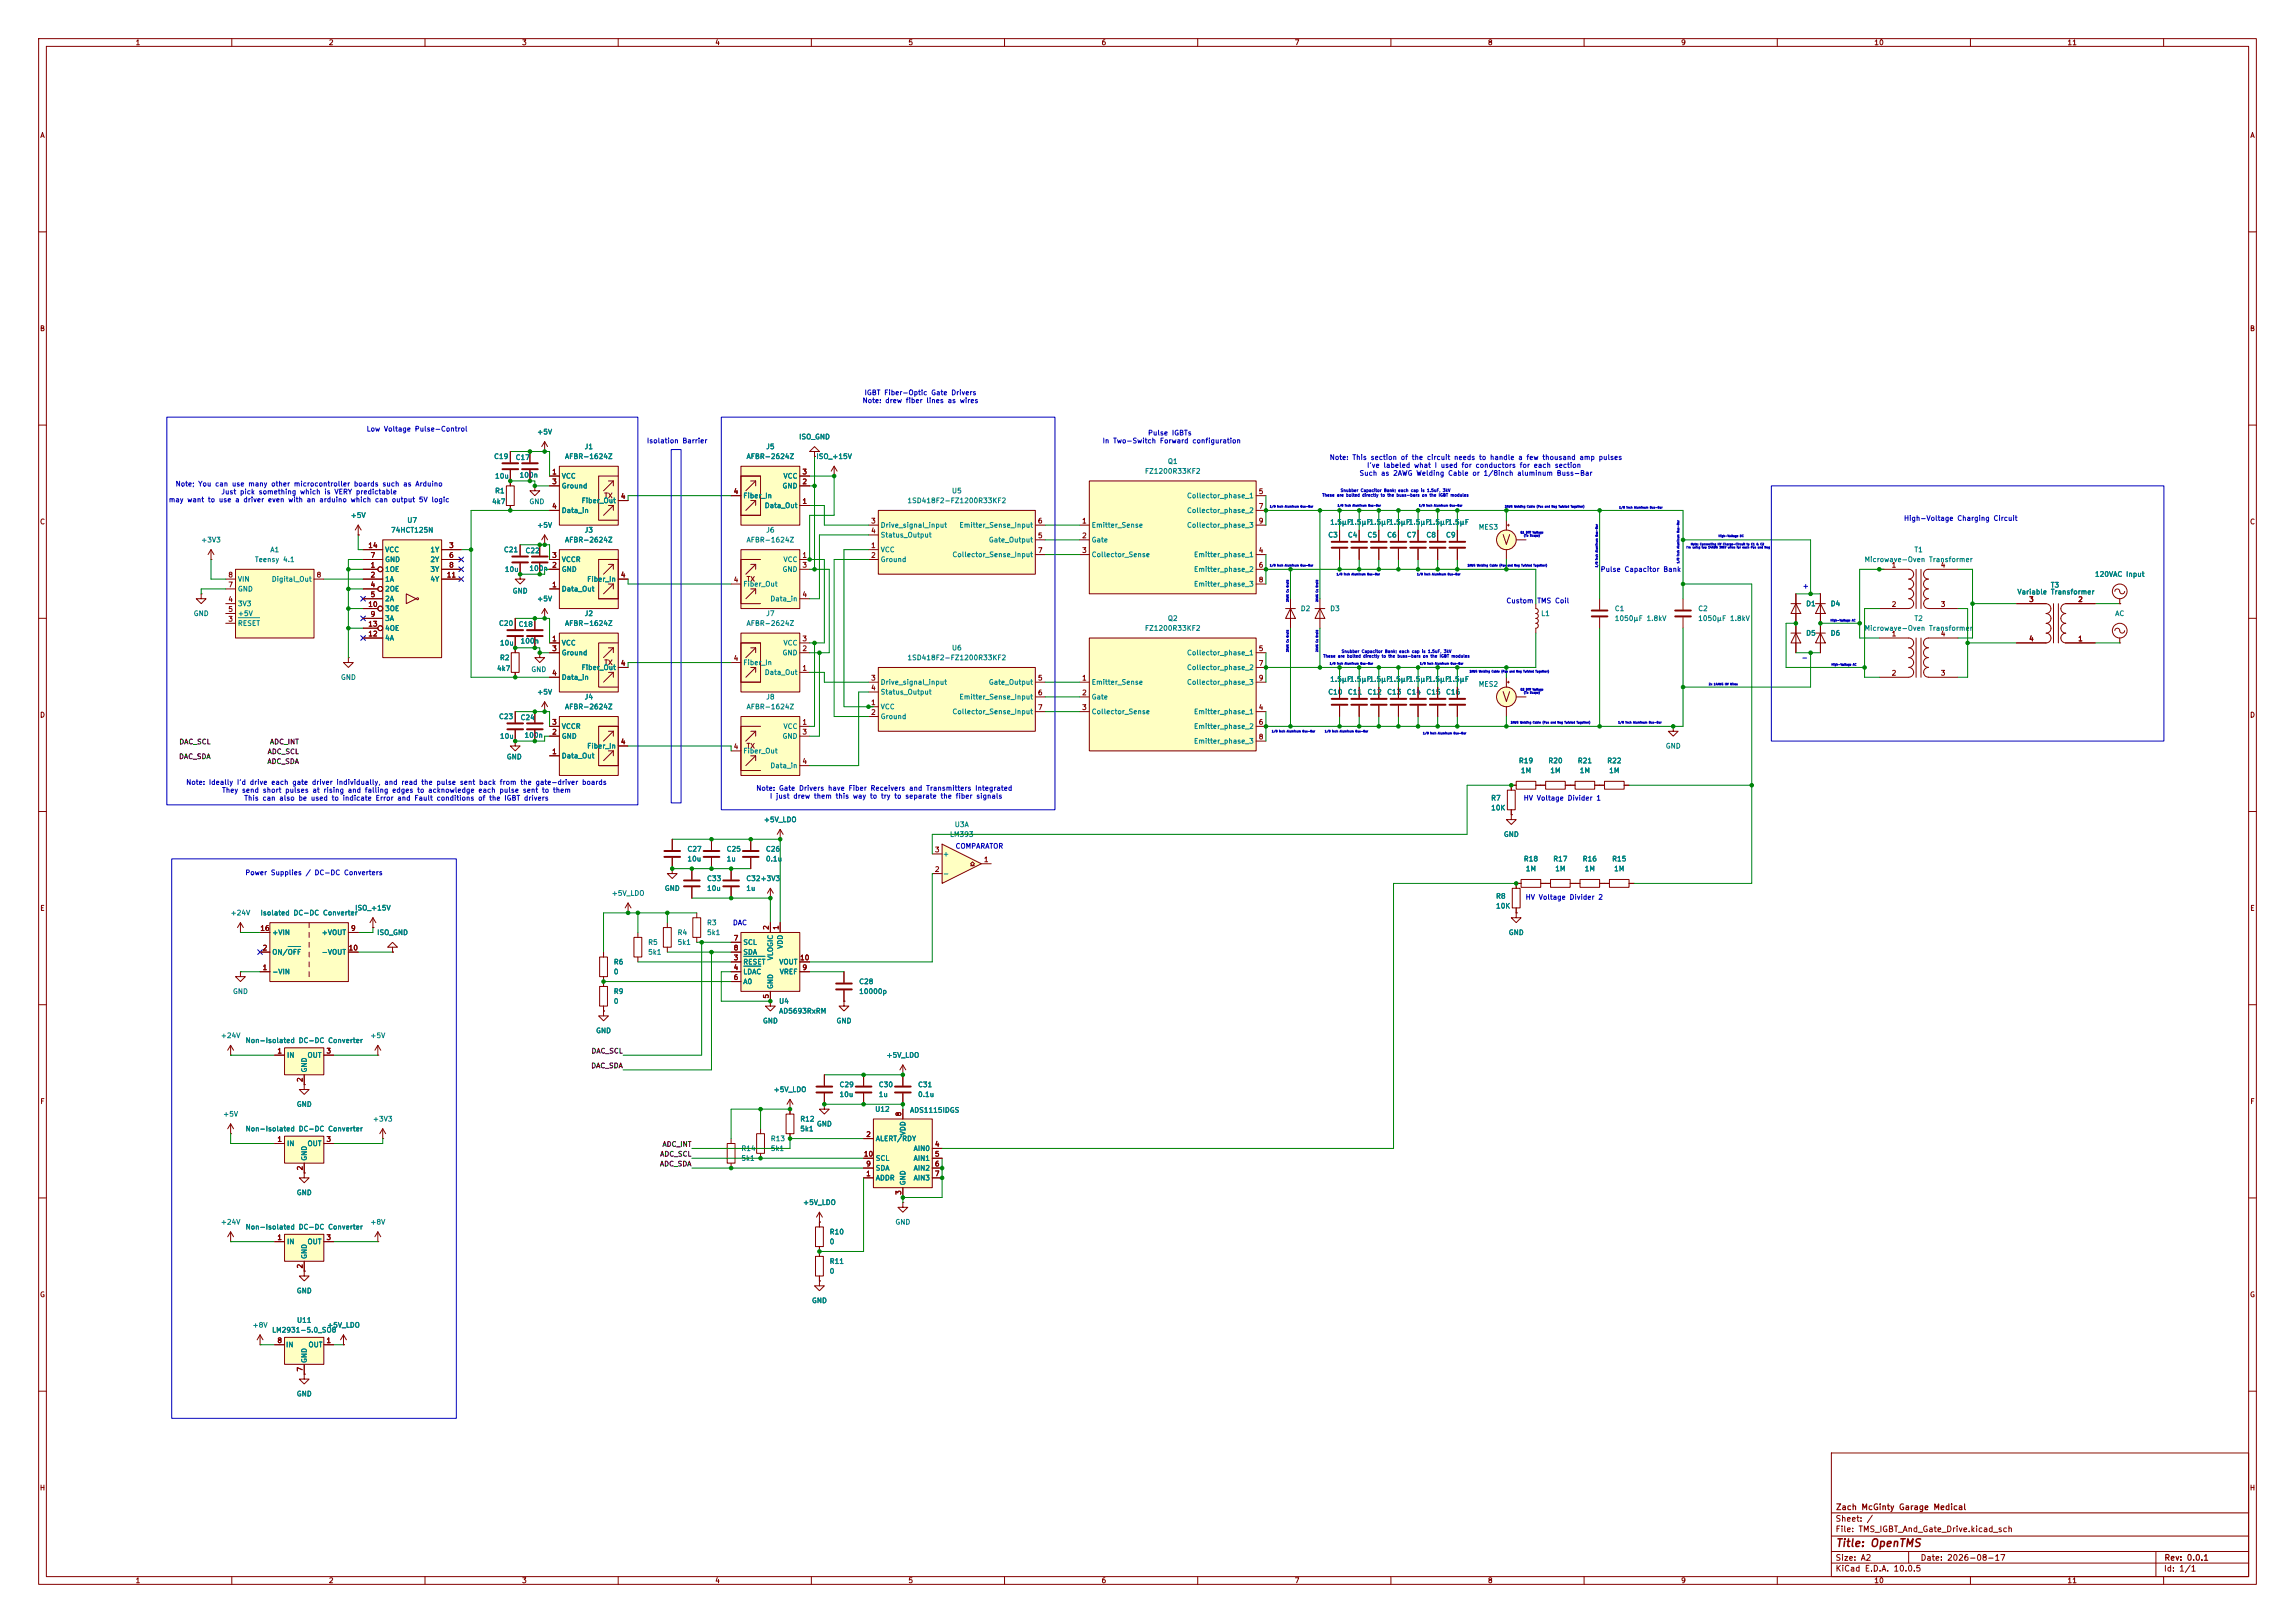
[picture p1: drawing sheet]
<svg xmlns="http://www.w3.org/2000/svg" width="594mm" height="420mm" viewBox="0 0 594 420" stroke-linecap="round" stroke-linejoin="round" font-family="sans-serif">
<defs><g id="words">
<g font-size="2.5" fill="#840000">
<text x="388.5" y="141.6">V</text>
<text x="388.5" y="182.3">V</text>
</g>
<text font-size="2" fill="#840000" x="475" y="400.8">Title: OpenTMS</text>
<g font-size="1.5" fill="#840000">
<text x="475" y="394.1">Sheet: /</text>
<text x="475.1" y="391.1">Zach McGinty Garage Medical</text>
<text x="475" y="396.8">File: TMS_IGBT_And_Gate_Drive.kicad_sch</text>
<text x="475" y="407">KiCad E.D.A. 10.0.5</text>
<text x="475" y="404.2">Size: A2</text>
<text x="497" y="404.2">Date: 2026-08-17</text>
<text x="560" y="407">Id: 1/1</text>
<text x="560.1" y="404.2">Rev: 0.0.1</text>
</g>
<g font-size="1.3" fill="#840000">
<text x="35" y="12">1</text>
<text x="85" y="12">2</text>
<text x="135" y="12">3</text>
<text x="185" y="12">4</text>
<text x="235" y="12">5</text>
<text x="285" y="12">6</text>
<text x="335" y="12">7</text>
<text x="385" y="12">8</text>
<text x="435" y="12">9</text>
<text x="485" y="12">10</text>
<text x="535" y="12">11</text>
<text x="10.3" y="36">A</text>
<text x="582.3" y="36">A</text>
<text x="10.2" y="86">B</text>
<text x="582.2" y="86">B</text>
<text x="142.8" y="123.1">1</text>
<text x="142.8" y="125.6">3</text>
<text x="207.5" y="125.6">2</text>
<text x="207.5" y="123.1">3</text>
<text x="142.8" y="131.9">4</text>
<text x="156.3" y="129.2">TX</text>
<text x="160.6" y="129.4">4</text>
<text x="189.8" y="128.1">4</text>
<text x="207.5" y="130.7">1</text>
<text x="325.7" y="128.1">5</text>
<text x="325.7" y="131.9">7</text>
<text x="10.2" y="136">C</text>
<text x="225.3" y="135.8">3</text>
<text x="268.5" y="135.8">6</text>
<text x="279.9" y="135.8">1</text>
<text x="325.7" y="135.8">9</text>
<text x="582.2" y="136">C</text>
<text x="95.2" y="142.1">14</text>
<text x="116.1" y="142.1">3</text>
<text x="225.3" y="142.1">1</text>
<text x="225.3" y="138.3">4</text>
<text x="268.5" y="139.6">5</text>
<text x="268.5" y="143.4">7</text>
<text x="279.9" y="139.6">2</text>
<text x="279.9" y="143.4">3</text>
<text x="325.7" y="143.4">4</text>
<text x="59" y="149.7">8</text>
<text x="81.8" y="149.7">8</text>
<text x="95.8" y="147.2">1</text>
<text x="95.8" y="149.7">2</text>
<text x="95.8" y="144.6">7</text>
<text x="115.5" y="149.7">11</text>
<text x="116.1" y="144.6">6</text>
<text x="116.1" y="147.2">8</text>
<text x="142.8" y="147.2">2</text>
<text x="142.8" y="144.6">3</text>
<text x="160.6" y="149.7">4</text>
<text x="207.5" y="144.6">1</text>
<text x="207.5" y="147.2">3</text>
<text x="225.3" y="144.6">2</text>
<text x="325.7" y="147.2">6</text>
<text x="489.5" y="147.2">1</text>
<text x="502.2" y="147.2">4</text>
<text x="59" y="152.3">7</text>
<text x="95.8" y="152.3">4</text>
<text x="95.8" y="154.8">5</text>
<text x="142.8" y="152.3">1</text>
<text x="189.8" y="151">4</text>
<text x="193.1" y="150.8">TX</text>
<text x="207.5" y="154.8">4</text>
<text x="325.7" y="151">8</text>
<text x="59" y="161.2">3</text>
<text x="59" y="156.1">4</text>
<text x="59" y="158.6">5</text>
<text x="95.2" y="157.3">10</text>
<text x="95.8" y="159.9">9</text>
<text x="489.5" y="157.3">2</text>
<text x="502.2" y="157.3">3</text>
<text x="525" y="156.1">3</text>
<text x="537.7" y="156.1">2</text>
<text x="95.2" y="165">12</text>
<text x="95.2" y="162.4">13</text>
<text x="142.8" y="166.2">1</text>
<text x="207.5" y="166.2">3</text>
<text x="489.5" y="165">1</text>
<text x="502.2" y="165">4</text>
<text x="525" y="166.2">4</text>
<text x="537.7" y="166.2">1</text>
<text x="142.8" y="168.8">3</text>
<text x="156.3" y="172.4">TX</text>
<text x="160.6" y="172.6">4</text>
<text x="189.8" y="171.3">4</text>
<text x="207.5" y="173.9">1</text>
<text x="207.5" y="168.8">2</text>
<text x="325.7" y="168.8">5</text>
<text x="325.7" y="172.6">7</text>
<text x="142.8" y="175.1">4</text>
<text x="225.3" y="176.4">3</text>
<text x="225.3" y="178.9">4</text>
<text x="268.5" y="176.4">5</text>
<text x="279.9" y="176.4">1</text>
<text x="325.7" y="176.4">9</text>
<text x="489.5" y="175.1">2</text>
<text x="502.2" y="175.1">3</text>
<text x="10.2" y="186">D</text>
<text x="225.3" y="182.7">1</text>
<text x="225.3" y="185.3">2</text>
<text x="268.5" y="180.2">6</text>
<text x="268.5" y="184">7</text>
<text x="279.9" y="180.2">2</text>
<text x="279.9" y="184">3</text>
<text x="325.7" y="184">4</text>
<text x="582.2" y="186">D</text>
<text x="142.8" y="190.4">2</text>
<text x="142.8" y="187.8">3</text>
<text x="207.5" y="187.8">1</text>
<text x="207.5" y="190.4">3</text>
<text x="325.7" y="187.8">6</text>
<text x="325.7" y="191.6">8</text>
<text x="142.8" y="195.4">1</text>
<text x="160.6" y="192.9">4</text>
<text x="189.8" y="194.2">4</text>
<text x="193.1" y="194">TX</text>
<text x="207.5" y="198">4</text>
<text x="241.8" y="220.8">3</text>
<text x="241.8" y="225.9">2</text>
<text x="254.5" y="223.4">1</text>
<text x="10.3" y="236">E</text>
<text x="582.3" y="236">E</text>
<text x="67.2" y="241.2">16</text>
<text x="90.7" y="241.2">9</text>
<text x="189.8" y="243.7">7</text>
<text x="199.3" y="240.8" transform="rotate(-90 199.3 240.8)">2</text>
<text x="201.8" y="240.8" transform="rotate(-90 201.8 240.8)">1</text>
<text x="67.8" y="251.3">1</text>
<text x="67.8" y="246.2">2</text>
<text x="90.1" y="246.2">10</text>
<text x="189.8" y="248.8">3</text>
<text x="189.8" y="251.3">4</text>
<text x="189.8" y="246.2">8</text>
<text x="206.9" y="248.8">10</text>
<text x="207.5" y="251.3">9</text>
<text x="189.8" y="253.9">6</text>
<text x="199.3" y="258.5" transform="rotate(-90 199.3 258.5)">5</text>
<text x="71.7" y="272.9">1</text>
<text x="84.4" y="272.9">3</text>
<text x="78.6" y="280.1" transform="rotate(-90 78.6 280.1)">2</text>
<text x="10.3" y="286">F</text>
<text x="582.3" y="286">F</text>
<text x="233.5" y="289" transform="rotate(-90 233.5 289)">8</text>
<text x="71.7" y="295.8">1</text>
<text x="84.4" y="295.8">3</text>
<text x="223.5" y="299.6">10</text>
<text x="224.1" y="294.5">2</text>
<text x="241.8" y="297">4</text>
<text x="241.8" y="299.6">5</text>
<text x="78.6" y="303" transform="rotate(-90 78.6 303)">2</text>
<text x="224.1" y="304.7">1</text>
<text x="224.1" y="302.1">9</text>
<text x="241.8" y="302.1">6</text>
<text x="241.8" y="304.7">7</text>
<text x="233.5" y="309.3" transform="rotate(-90 233.5 309.3)">3</text>
<text x="71.7" y="321.2">1</text>
<text x="84.4" y="321.2">3</text>
<text x="78.6" y="328.4" transform="rotate(-90 78.6 328.4)">2</text>
<text x="10.2" y="336">G</text>
<text x="582.2" y="336">G</text>
<text x="71.7" y="347.8">8</text>
<text x="84.4" y="347.8">1</text>
<text x="78.6" y="355.1" transform="rotate(-90 78.6 355.1)">7</text>
<text x="10.2" y="386">H</text>
<text x="582.2" y="386">H</text>
<text x="35" y="410">1</text>
<text x="85" y="410">2</text>
<text x="135" y="410">3</text>
<text x="185" y="410">4</text>
<text x="235" y="410">5</text>
<text x="285" y="410">6</text>
<text x="335" y="410">7</text>
<text x="385" y="410">8</text>
<text x="435" y="410">9</text>
<text x="485" y="410">10</text>
<text x="535" y="410">11</text>
</g>
<g font-size="1.3" fill="#0000c2">
<text x="223.1" y="104.6">Note: drew fiber lines as wires</text>
<text x="223.6" y="102.6">IGBT Fiber-Optic Gate Drivers</text>
<text x="94.8" y="112">Low Voltage Pulse-Control</text>
<text x="297" y="113">Pulse IGBTs</text>
<text x="167.3" y="115">Isolation Barrier</text>
<text x="285.2" y="115">In Two-Switch Forward configuration</text>
<text x="344" y="119.3">Note: This section of the circuit needs to handle a few thousand amp pulses</text>
<text x="351.7" y="123.4">Such as 2AWG Welding Cable or 1/8inch aluminum Buss-Bar</text>
<text x="353.7" y="121.4">I've labeled what I used for conductors for each section</text>
<text x="43.6" y="130.3">may want to use a driver even with an arduino which can output 5V logic</text>
<text x="45.3" y="126.2">Note; You can use many other microcontroller boards such as Arduino</text>
<text x="57.1" y="128.2">Just pick something which is VERY predictable</text>
<text x="492.7" y="135.1">High-Voltage Charging Circuit</text>
<text x="414.2" y="148.3">Pulse Capacitor Bank</text>
<text x="466.4" y="152.6">+</text>
<text x="389.8" y="156.4">Custom TMS Coil</text>
<text x="466.2" y="171.1">-</text>
<text x="48.1" y="203.4">Note: Ideally I'd drive each gate driver individually, and read the pulse sent back from the gate-driver boards</text>
<text x="57.3" y="205.4">They send short pulses at rising and falling edges to acknowledge each pulse sent to them</text>
<text x="63.1" y="207.5">This can also be used to indicate Error and Fault conditions of the IGBT drivers</text>
<text x="195.6" y="204.9">Note: Gate Drivers have Fiber Receivers and Transmitters Integrated</text>
<text x="199.1" y="207">I just drew them this way to try to separate the fiber signals</text>
<text x="394.2" y="207.5">HV Voltage Divider 1</text>
<text x="247.2" y="219.9">COMPARATOR</text>
<text x="63.4" y="226.8">Power Supplies / DC-DC Converters</text>
<text x="394.7" y="233.1">HV Voltage Divider 2</text>
<text x="189.6" y="239.7">DAC</text>
</g>
<g font-size="1.3" fill="#008484">
<text x="138.9" y="112.7">+5V</text>
<text x="206.7" y="114">ISO_GND</text>
<text x="127.7" y="119.1">C19</text>
<text x="133.3" y="119.3">C17</text>
<text x="146.1" y="119.1">AFBR-1624Z</text>
<text x="151.2" y="116.5">J1</text>
<text x="193.1" y="119.1">AFBR-2624Z</text>
<text x="198.2" y="116.5">J5</text>
<text x="211.2" y="119.1">ISO_+15V</text>
<text x="128" y="124.2">10u</text>
<text x="134.4" y="123.9">100n</text>
<text x="145.3" y="124.2">VCC</text>
<text x="202.6" y="124.2">VCC</text>
<text x="296.2" y="122.9">FZ1200R33KF2</text>
<text x="302.1" y="120.3">Q1</text>
<text x="127.2" y="130.8">4k7</text>
<text x="128" y="128">R1</text>
<text x="136.9" y="130.8">GND</text>
<text x="145.3" y="126.7">Ground</text>
<text x="150.4" y="130.5">Fiber_Out</text>
<text x="192.3" y="129.2">Fiber_In</text>
<text x="197.8" y="131.8">Data_Out</text>
<text x="202.4" y="126.7">GND</text>
<text x="234.7" y="130.5">1SD418F2-FZ1200R33KF2</text>
<text x="246.3" y="128">U5</text>
<text x="307.1" y="129.2">Collector_phase_1</text>
<text x="90.6" y="134.3">+5V</text>
<text x="105.3" y="135.6">U7</text>
<text x="138.9" y="136.9">+5V</text>
<text x="145.3" y="133">Data_in</text>
<text x="227.8" y="136.9">Drive_signal_input</text>
<text x="248.2" y="136.9">Emitter_Sense_Input</text>
<text x="282.4" y="136.9">Emitter_Sense</text>
<text x="307.1" y="133">Collector_phase_2</text>
<text x="307.1" y="136.9">Collector_phase_3</text>
<text x="344.2" y="136.1">1.5µF1.5µF1.5µF1.5µF1.5µF1.5µF1.5µF</text>
<text x="382.6" y="137.4">MES3</text>
<text x="51.9" y="140.7">+3V3</text>
<text x="69.8" y="143.2">A1</text>
<text x="99.5" y="143.2">VCC</text>
<text x="101.1" y="138.1">74HCT125N</text>
<text x="111.3" y="143.2">1Y</text>
<text x="130.3" y="143.2">C21</text>
<text x="135.9" y="143.5">C22</text>
<text x="146.1" y="140.7">AFBR-2624Z</text>
<text x="151.2" y="138.1">J3</text>
<text x="193.1" y="140.7">AFBR-1624Z</text>
<text x="198.2" y="138.1">J6</text>
<text x="227.8" y="143.2">VCC</text>
<text x="227.8" y="139.4">Status_Output</text>
<text x="255.8" y="140.7">Gate_Output</text>
<text x="282.4" y="140.7">Gate</text>
<text x="343.6" y="139.4">C3</text>
<text x="348.7" y="139.4">C4</text>
<text x="353.8" y="139.4">C5</text>
<text x="358.9" y="139.4">C6</text>
<text x="364" y="139.4">C7</text>
<text x="369" y="139.4">C8</text>
<text x="374.1" y="139.4">C9</text>
<text x="495.4" y="143.2">T1</text>
<text x="65.9" y="145.7">Teensy 4.1</text>
<text x="99.5" y="148.3">1OE</text>
<text x="99.5" y="145.7">GND</text>
<text x="111.3" y="145.7">2Y</text>
<text x="111.3" y="148.3">3Y</text>
<text x="130.5" y="148.3">10u</text>
<text x="136.9" y="148">100n</text>
<text x="145.3" y="148.3">GND</text>
<text x="145.3" y="145.7">VCCR</text>
<text x="202.4" y="148.3">GND</text>
<text x="202.6" y="145.7">VCC</text>
<text x="227.8" y="145.7">Ground</text>
<text x="246.4" y="144.5">Collector_Sense_Input</text>
<text x="282.4" y="144.5">Collector_Sense</text>
<text x="308.9" y="144.5">Emitter_phase_1</text>
<text x="308.9" y="148.3">Emitter_phase_2</text>
<text x="482.5" y="145.7">Microwave-Oven Transformer</text>
<text x="542.1" y="149.6">120VAC Input</text>
<text x="61.4" y="153.4">GND</text>
<text x="61.4" y="150.8">VIN</text>
<text x="70.2" y="150.8">Digital_Out</text>
<text x="99.5" y="150.8">1A</text>
<text x="99.5" y="153.4">2OE</text>
<text x="99.5" y="155.9">2A</text>
<text x="111.3" y="150.8">4Y</text>
<text x="132.6" y="153.9">GND</text>
<text x="138.9" y="155.9">+5V</text>
<text x="145.3" y="153.4">Data_Out</text>
<text x="151.8" y="150.8">Fiber_In</text>
<text x="192.3" y="152.1">Fiber_Out</text>
<text x="199.3" y="155.9">Data_in</text>
<text x="308.9" y="152.1">Emitter_phase_3</text>
<text x="522" y="154.1">Variable Transformer</text>
<text x="530.7" y="152.3">T3</text>
<text x="50" y="159.7">GND</text>
<text x="61.4" y="157.2">3V3</text>
<text x="61.4" y="159.7">+5V</text>
<text x="99.5" y="161">3A</text>
<text x="99.5" y="158.4">3OE</text>
<text x="151.2" y="159.7">J2</text>
<text x="198.2" y="159.7">J7</text>
<text x="302.1" y="161">Q2</text>
<text x="336.5" y="158.4">D2</text>
<text x="344.2" y="158.4">D3</text>
<text x="398.8" y="159.7">L1</text>
<text x="417.8" y="158.4">C1</text>
<text x="417.8" y="161">1050µF 1.8kV</text>
<text x="439.4" y="158.4">C2</text>
<text x="439.4" y="161">1050µF 1.8kV</text>
<text x="467.3" y="157.2">D1</text>
<text x="473.7" y="157.2">D4</text>
<text x="495.4" y="161">T2</text>
<text x="547.3" y="159.7">AC</text>
<text x="61.4" y="162.3">RESET</text>
<text x="99.5" y="166.1">4A</text>
<text x="99.5" y="163.5">4OE</text>
<text x="129" y="162.3">C20</text>
<text x="129.3" y="167.3">10u</text>
<text x="134.1" y="162.5">C18</text>
<text x="134.6" y="166.8">100n</text>
<text x="145.3" y="167.3">VCC</text>
<text x="146.1" y="162.3">AFBR-1624Z</text>
<text x="193.1" y="162.3">AFBR-2624Z</text>
<text x="202.6" y="167.3">VCC</text>
<text x="296.2" y="163.5">FZ1200R33KF2</text>
<text x="467.3" y="164.8">D5</text>
<text x="473.7" y="164.8">D6</text>
<text x="482.5" y="163.5">Microwave-Oven Transformer</text>
<text x="128.5" y="173.9">4k7</text>
<text x="129.3" y="171.1">R2</text>
<text x="145.3" y="169.9">Ground</text>
<text x="150.4" y="173.7">Fiber_Out</text>
<text x="192.3" y="172.4">Fiber_In</text>
<text x="202.4" y="169.9">GND</text>
<text x="234.7" y="171.1">1SD418F2-FZ1200R33KF2</text>
<text x="246.3" y="168.6">U6</text>
<text x="307.1" y="169.9">Collector_phase_1</text>
<text x="307.1" y="173.7">Collector_phase_2</text>
<text x="88.1" y="176.2">GND</text>
<text x="137.4" y="174.2">GND</text>
<text x="145.3" y="176.2">Data_in</text>
<text x="197.8" y="175">Data_Out</text>
<text x="227.8" y="177.5">Drive_signal_input</text>
<text x="255.8" y="177.5">Gate_Output</text>
<text x="282.4" y="177.5">Emitter_Sense</text>
<text x="307.1" y="177.5">Collector_phase_3</text>
<text x="344.2" y="176.7">1.5µF1.5µF1.5µF1.5µF1.5µF1.5µF1.5µF</text>
<text x="382.6" y="178">MES2</text>
<text x="138.9" y="180">+5V</text>
<text x="146.1" y="183.8">AFBR-2624Z</text>
<text x="151.2" y="181.3">J4</text>
<text x="193.1" y="183.8">AFBR-1624Z</text>
<text x="198.2" y="181.3">J8</text>
<text x="227.8" y="183.8">VCC</text>
<text x="227.8" y="180">Status_Output</text>
<text x="246.4" y="185.1">Collector_Sense_Input</text>
<text x="248.2" y="181.3">Emitter_Sense_Input</text>
<text x="282.4" y="181.3">Gate</text>
<text x="282.4" y="185.1">Collector_Sense</text>
<text x="308.9" y="185.1">Emitter_phase_1</text>
<text x="343.6" y="180">C10</text>
<text x="348.7" y="180">C11</text>
<text x="353.8" y="180">C12</text>
<text x="358.9" y="180">C13</text>
<text x="364" y="180">C14</text>
<text x="369" y="180">C15</text>
<text x="374.1" y="180">C16</text>
<text x="129" y="186.4">C23</text>
<text x="129.3" y="191.5">10u</text>
<text x="134.6" y="186.6">C24</text>
<text x="135.6" y="191.2">100n</text>
<text x="145.3" y="191.5">GND</text>
<text x="145.3" y="188.9">VCCR</text>
<text x="202.4" y="191.5">GND</text>
<text x="202.6" y="188.9">VCC</text>
<text x="227.8" y="186.4">Ground</text>
<text x="308.9" y="188.9">Emitter_phase_2</text>
<text x="131" y="196.8">GND</text>
<text x="145.3" y="196.5">Data_Out</text>
<text x="151.8" y="194">Fiber_In</text>
<text x="192.3" y="195.3">Fiber_Out</text>
<text x="308.9" y="192.7">Emitter_phase_3</text>
<text x="393" y="197.8">R19</text>
<text x="400.6" y="197.8">R20</text>
<text x="408.2" y="197.8">R21</text>
<text x="415.9" y="197.8">R22</text>
<text x="431" y="194">GND</text>
<text x="199.3" y="199.1">Data_in</text>
<text x="393.5" y="200.4">1M</text>
<text x="401.1" y="200.4">1M</text>
<text x="408.8" y="200.4">1M</text>
<text x="416.4" y="200.4">1M</text>
<text x="385.8" y="207.5">R7</text>
<text x="197.6" y="213.1">+5V_LDO</text>
<text x="247" y="214.3">U3A</text>
<text x="385.8" y="210">10K</text>
<text x="177.8" y="220.7">C27</text>
<text x="187.9" y="220.7">C25</text>
<text x="198.1" y="220.7">C26</text>
<text x="243.9" y="221.9">+</text>
<text x="245.7" y="216.9">LM393</text>
<text x="389.1" y="216.9">GND</text>
<text x="177.8" y="223.2">10u</text>
<text x="187.9" y="223.2">1u</text>
<text x="198.1" y="223.2">0.1u</text>
<text x="243.9" y="227">-</text>
<text x="394.3" y="223.2">R18</text>
<text x="394.8" y="225.8">1M</text>
<text x="401.9" y="223.2">R17</text>
<text x="402.4" y="225.8">1M</text>
<text x="409.5" y="223.2">R16</text>
<text x="410" y="225.8">1M</text>
<text x="417.1" y="223.2">R15</text>
<text x="417.6" y="225.8">1M</text>
<text x="158.2" y="232.1">+5V_LDO</text>
<text x="171.9" y="230.8">GND</text>
<text x="182.9" y="228.3">C33</text>
<text x="182.9" y="230.8">10u</text>
<text x="193" y="228.3">C32+3V3</text>
<text x="193" y="230.8">1u</text>
<text x="387.1" y="232.9">R8</text>
<text x="59.6" y="237.2">+24V</text>
<text x="67.3" y="237.2">Isolated DC-DC Converter</text>
<text x="91.8" y="235.9">ISO_+15V</text>
<text x="182.9" y="239.7">R3</text>
<text x="387.1" y="235.4">10K</text>
<text x="70.3" y="242.3">+VIN</text>
<text x="83.1" y="242.3">+VOUT</text>
<text x="97.5" y="242.3">ISO_GND</text>
<text x="167.6" y="244.8">R5</text>
<text x="175.2" y="242.3">R4</text>
<text x="175.2" y="244.8">5k1</text>
<text x="182.9" y="242.3">5k1</text>
<text x="192.3" y="244.8">SCL</text>
<text x="202.9" y="245.7" transform="rotate(-90 202.9 245.7)">VDD</text>
<text x="390.4" y="242.3">GND</text>
<text x="70.3" y="247.3">ON/OFF</text>
<text x="83.1" y="247.3">-VOUT</text>
<text x="158.7" y="249.9">R6</text>
<text x="167.6" y="247.3">5k1</text>
<text x="192.3" y="249.9">RESET</text>
<text x="192.3" y="247.3">SDA</text>
<text x="200.4" y="248.6" transform="rotate(-90 200.4 248.6)">VLOGIC</text>
<text x="201.6" y="249.9">VOUT</text>
<text x="60.2" y="257.5">GND</text>
<text x="70.3" y="252.4">-VIN</text>
<text x="158.7" y="257.5">R9</text>
<text x="158.7" y="252.4">0</text>
<text x="192.3" y="252.4">LDAC</text>
<text x="192.3" y="255">A0</text>
<text x="200.4" y="256.1" transform="rotate(-90 200.4 256.1)">GND</text>
<text x="201.7" y="252.4">VREF</text>
<text x="222.2" y="255">C28</text>
<text x="222.2" y="257.5">10000p</text>
<text x="158.7" y="260">0</text>
<text x="201.5" y="260">U4</text>
<text x="201.5" y="262.6">AD5693RxRM</text>
<text x="57" y="268.9">+24V</text>
<text x="95.7" y="268.9">+5V</text>
<text x="154.1" y="267.7">GND</text>
<text x="197.3" y="265.1">GND</text>
<text x="216.4" y="265.1">GND</text>
<text x="63.4" y="270.2">Non-Isolated DC-DC Converter</text>
<text x="74.1" y="274">IN</text>
<text x="79.5" y="274">OUT</text>
<text x="229.3" y="274">+5V_LDO</text>
<text x="79.7" y="277.6" transform="rotate(-90 79.7 277.6)">GND</text>
<text x="217.2" y="281.6">C29</text>
<text x="227.3" y="281.6">C30</text>
<text x="237.5" y="281.6">C31</text>
<text x="76.7" y="286.7">GND</text>
<text x="200.1" y="282.9">+5V_LDO</text>
<text x="217.2" y="284.2">10u</text>
<text x="226.4" y="288">U12</text>
<text x="227.3" y="284.2">1u</text>
<text x="237.5" y="284.2">0.1u</text>
<text x="57.6" y="289.3">+5V</text>
<text x="63.4" y="293.1">Non-Isolated DC-DC Converter</text>
<text x="96.4" y="290.5">+3V3</text>
<text x="207" y="290.5">R12</text>
<text x="207" y="293.1">5k1</text>
<text x="211.3" y="291.8">GND</text>
<text x="234.6" y="293.9" transform="rotate(-90 234.6 293.9)">VDD</text>
<text x="235.4" y="288.2">ADS1115IDGS</text>
<text x="74.1" y="296.9">IN</text>
<text x="79.5" y="296.9">OUT</text>
<text x="191.8" y="298.1">R14</text>
<text x="199.4" y="295.6">R13</text>
<text x="199.4" y="298.1">5k1</text>
<text x="226.5" y="295.6">ALERT/RDY</text>
<text x="236.3" y="298.1">AIN0</text>
<text x="79.7" y="300.5" transform="rotate(-90 79.7 300.5)">GND</text>
<text x="191.8" y="300.7">5k1</text>
<text x="226.5" y="305.8">ADDR</text>
<text x="226.5" y="303.2">SDA</text>
<text x="226.5" y="300.7">SCL</text>
<text x="236.3" y="300.7">AIN1</text>
<text x="236.3" y="303.2">AIN2</text>
<text x="236.3" y="305.8">AIN3</text>
<text x="76.7" y="309.6">GND</text>
<text x="234.6" y="306.9" transform="rotate(-90 234.6 306.9)">GND</text>
<text x="57" y="317.2">+24V</text>
<text x="95.7" y="317.2">+8V</text>
<text x="207.7" y="312.1">+5V_LDO</text>
<text x="231.6" y="317.2">GND</text>
<text x="63.4" y="318.5">Non-Isolated DC-DC Converter</text>
<text x="74.1" y="322.3">IN</text>
<text x="79.5" y="322.3">OUT</text>
<text x="214.6" y="319.7">R10</text>
<text x="214.6" y="322.3">0</text>
<text x="79.7" y="325.9" transform="rotate(-90 79.7 325.9)">GND</text>
<text x="214.6" y="327.4">R11</text>
<text x="214.6" y="329.9">0</text>
<text x="76.7" y="335">GND</text>
<text x="210" y="337.5">GND</text>
<text x="65.2" y="343.9">+8V</text>
<text x="70.3" y="345.1">LM2931-5.0_SO8</text>
<text x="76.7" y="342.6">U11</text>
<text x="84.5" y="343.9">+5V_LDO</text>
<text x="73.9" y="348.9">IN</text>
<text x="79.7" y="352.8" transform="rotate(-90 79.7 352.8)">GND</text>
<text x="79.7" y="348.9">OUT</text>
<text x="76.7" y="361.6">GND</text>
</g>
<g font-size="1.3">
<text x="46.2" y="196.7">DAC_SDA</text>
<text x="46.3" y="192.9">DAC_SCL</text>
<text x="69.1" y="198">ADC_SDA</text>
<text x="69.1" y="195.5">ADC_SCL</text>
<text x="69.7" y="192.9">ADC_INT</text>
<text x="153" y="272.9">DAC_SCL</text>
<text x="152.9" y="276.7">DAC_SDA</text>
<text x="170.7" y="299.6">ADC_SCL</text>
<text x="171.3" y="297.1">ADC_INT</text>
<text x="170.7" y="302.1">ADC_SDA</text>
</g>
<g font-size=".8" fill="#0000c2">
<text x="342.2" y="128.7">These are bolted directly to the buss-bars on the IGBT modules</text>
<text x="346.9" y="127.5">Snubber Capacitor Bank; each cap is 1.5uF, 3kV</text>
<text x="342.4" y="170.4">These are bolted directly to the buss-bars on the IGBT modules</text>
<text x="347.1" y="169.1">Snubber Capacitor Bank; each cap is 1.5uF, 3kV</text>
</g>
<g font-size=".5" fill="#0000c2">
<text x="328.6" y="131.5">1/8 inch Aluminum Bus-Bar</text>
<text x="346.1" y="131.2">1/8 inch Aluminum Bus-Bar</text>
<text x="367.2" y="131.2">1/8 inch Aluminum Bus-Bar</text>
<text x="389.4" y="131.5">2AWG Welding Cable (Pos and Neg Twisted Together)</text>
<text x="419" y="131.7">1/8 inch Aluminum Bus-Bar</text>
<text x="393.5" y="138.2">Q1 Diff Voltage</text>
<text x="394.4" y="139">(To Scope)</text>
<text x="436.4" y="142">I'm using two 14AWG 30kV wires for each Pos and Neg</text>
<text x="437.6" y="141.2">Note: Connecting HV Charge-Circuit to C1 &amp; C2</text>
<text x="444.7" y="139.1">High-Voltage DC</text>
<text x="328.6" y="146.7">1/8 inch Aluminum Bus-Bar</text>
<text x="345.9" y="149">1/8 inch Aluminum Bus-Bar</text>
<text x="366.7" y="149">1/8 inch Aluminum Bus-Bar</text>
<text x="379.8" y="146.7">2AWG Welding Cable (Pos</text>
<text x="390.1" y="146.7">and Neg Twisted Together)</text>
<text x="413.6" y="146.9" transform="rotate(-90 413.6 146.9)">1/8 inch Aluminum Bus-Bar</text>
<text x="434.7" y="145.9" transform="rotate(-90 434.7 145.9)">1/8 inch Aluminum Bus-Bar</text>
<text x="333.6" y="155.8" transform="rotate(-90 333.6 155.8)">2AWG Cu Braid</text>
<text x="341.2" y="155.8" transform="rotate(-90 341.2 155.8)">2AWG Cu Braid</text>
<text x="473.7" y="160.9">High-Voltage AC</text>
<text x="333.6" y="168.8" transform="rotate(-90 333.6 168.8)">2AWG Cu Braid</text>
<text x="341.2" y="168.8" transform="rotate(-90 341.2 168.8)">2AWG Cu Braid</text>
<text x="344.1" y="172.1">1/8 inch Aluminum Bus-Bar</text>
<text x="367.5" y="172.1">1/8 inch Aluminum Bus-Bar</text>
<text x="474" y="172.3">High-Voltage AC</text>
<text x="380.3" y="174.1">2AWG Welding Cable (Pos and Neg Twisted Together)</text>
<text x="393.5" y="178.8">Q2 Diff Voltage</text>
<text x="394.4" y="179.6">(To Scope)</text>
<text x="442.2" y="177.4">2x 14AWG HV Wires</text>
<text x="329.1" y="189.6">1/8 inch Aluminum Bus-Bar</text>
<text x="342.8" y="189.6">1/8 inch Aluminum Bus-Bar</text>
<text x="368.2" y="190.1">1/8 inch Aluminum Bus-Bar</text>
<text x="391" y="187.3">2AWG Welding Cable (Pos and Neg Twisted Together)</text>
<text x="418.8" y="187.3">1/8 inch Aluminum Bus-Bar</text>
</g>
</g></defs>
<g fill="none" stroke="#840000" stroke-width=".26">
<path d="M10 10h574v400h-574zM12 12h570v396h-570zM60 10v2M110 10v2M160 10v2M210 10v2M260 10v2M310 10v2M360 10v2M410 10v2M460 10v2M510 10v2"/>
<path d="M560 10v2M10 60h2M582 60h2M10 110h2M582 110h2M138.4 125.7v1.3h1.3l-1.3 1.3-1.2-1.3h1.2M138.4 125.7h.1M486.4 147.3h7.6a1.26 1.26 0 0 1 1.3 1.3 1.26 1.26 0 0 1-1.3 1.2 1.27 1.27 0 0 1 1.3 1.3 1.27 1.27 0 0 1-1.3 1.3 1.27 1.27 0 0 1 1.3 1.2 1.27 1.27 0 0 1-1.3 1.3M486.4 157.5h7.6M494 154.9a1.26 1.26 0 0 1 1.3 1.3 1.26 1.26 0 0 1-1.3 1.3M495.9 147.3v10.2M497.2 147.3v10.2"/>
<path d="M499.1 157.5h7.6M499.1 154.9a1.26 1.26 0 0 0-1.2 1.3 1.26 1.26 0 0 0 1.2 1.3M506.7 147.3h-7.6a1.25 1.25 0 0 0-1.2 1.3 1.25 1.25 0 0 0 1.2 1.2 1.27 1.27 0 0 0-1.2 1.3 1.27 1.27 0 0 0 1.2 1.3 1.27 1.27 0 0 0-1.2 1.2 1.27 1.27 0 0 0 1.2 1.3M522 156.2h7.6M529.6 156.2a1.26 1.26 0 0 1 1.2 1.3 1.26 1.26 0 0 1-1.2 1.3M529.6 158.8a1.27 1.27 0 0 1 1.2 1.2 1.27 1.27 0 0 1-1.2 1.3 1.27 1.27 0 0 1 1.2 1.3 1.27 1.27 0 0 1-1.2 1.3 1.25 1.25 0 0 1 1.2 1.2 1.25 1.25 0 0 1-1.2 1.3h-7.6M531.5 156.2v10.2M532.8 156.2v10.2M534.7 158.8a1.27 1.27 0 0 0-1.3 1.2 1.27 1.27 0 0 0 1.3 1.3 1.27 1.27 0 0 0-1.3 1.3 1.27 1.27 0 0 0 1.3 1.3 1.26 1.26 0 0 0-1.3 1.2 1.26 1.26 0 0 0 1.3 1.3h7.6M542.3 156.2h-7.6a1.26 1.26 0 0 0-1.3 1.3 1.26 1.26 0 0 0 1.3 1.3M547.4 153l.2-.4 .4-.2 .5 .2 .2 .8 .4 .2 .6-.1 .2-.5M548.6 156.2h.1"/>
<path d="M548.6 154.9v1.3M10 160h2M486.4 165.1h7.6a1.26 1.26 0 0 1 1.3 1.3 1.26 1.26 0 0 1-1.3 1.2M486.4 175.3h7.6M494 167.6a1.26 1.26 0 0 1 1.3 1.3 1.26 1.26 0 0 1-1.3 1.3 1.27 1.27 0 0 1 1.3 1.2 1.27 1.27 0 0 1-1.3 1.3 1.27 1.27 0 0 1 1.3 1.3 1.27 1.27 0 0 1-1.3 1.2M495.9 165.1v10.2M497.2 165.1v10.2M499.1 167.6a1.25 1.25 0 0 0-1.2 1.3 1.25 1.25 0 0 0 1.2 1.3 1.27 1.27 0 0 0-1.2 1.2 1.27 1.27 0 0 0 1.2 1.3M499.1 175.3h7.6M499.1 172.7a1.26 1.26 0 0 0-1.2 1.3 1.26 1.26 0 0 0 1.2 1.2M506.7 165.1h-7.6a1.25 1.25 0 0 0-1.2 1.3 1.25 1.25 0 0 0 1.2 1.2M582 160h2"/>
<path d="M10 210h2M582 210h2M62.2 251.5v1.2h1.3l-1.3 1.3-1.2-1.3h1.2M62.2 251.5h.1M10 260h2M97.8 273.1h.1M97.8 270.5l-.8 1.3M97.8 270.5l.8 1.3M97.8 270.5v2.6M582 260h2M10 310h2M582 310h2"/>
<path d="M10 360h2M474 376h108v32h-108zM582 360h2M474 397.5h108M474 391.5h108M60 408v2M110 408v2M160 408v2M210 408v2M260 408v2M310 408v2M360 408v2"/>
<path d="M410 408v2M460 408v2M474 404.5h108M474 401.5h108M494 401.5v3M510 408v2M558 401.5v6.5M560 408v2"/>
<circle cx="548.6" cy="153" r="1.91"/>
</g>
<path d="M144.8 142.2h15.2v15.3h-15.2z" fill="#ffffc2"/>
<g fill="none" stroke="#840000" stroke-width=".26">
<path d="M346.7 137.2v2.8M351.8 137.2v2.8M356.9 137.2v2.8M141 157.5l-.8 1.3M141 157.5l.7 1.3M141 157.5v2.5M142.2 152.4h2.6M142.2 147.3h2.6M142.2 144.8h2.6M144.8 142.2h15.2v15.3h-15.2zM154.9 144.8h5.1v10.1h-5.1M157.5 146.1h1.2"/>
<path d="M157.5 151.1h1.2M158.7 146.1l-2.5 2.5M158.7 146.1v1.2M158.7 151.1v1.3M158.7 151.1l-2.5 2.6M160 144.8h-5.1v10.1h5.1M160 149.9h2.6M346.7 142v2.8M351.8 142v2.8M356.9 142v2.8M141 160h.1M141 184.2h.1"/>
<path d="M141 181.6v2.6M141 181.6l-.8 1.3M141 181.6l.7 1.3M179.1 224.8v2.8M179.1 229.6v2.8M391.4 229.9h2v5.1h-2zM392.4 236.2v1.3h1.3l-1.3 1.3-1.2-1.3h1.2M392.4 236.2h.1M392.4 228.6v1.3M392.4 235v1.2"/>
</g>
<path d="M344.7 140.2h4M344.7 141.7h4M349.8 140.2h4M349.8 141.7h4M354.8 140.2h4.1M354.8 141.7h4.1M177 227.8h4.1M177 229.4h4.1" fill="none" stroke="#840000" stroke-width=".51"/>
<path d="M144.8 163.8h15.2v15.3h-15.2z" fill="#ffffc2"/>
<path d="M142.2 166.4h2.6M142.2 168.9h2.6M142.2 175.3h2.6M144.8 163.8h15.2v15.3h-15.2zM157.5 167.6h1.2M157.5 174h1.2M158.7 167.6l-2.5 2.6M158.7 167.6v1.3M158.7 174v1.3M158.7 174l-2.5 2.5M160 166.4h-5.1v11.4h5.1M160 172.7h2.6" fill="none" stroke="#840000" stroke-width=".26"/>
<path d="M227.3 132.1h40.7v16.5h-40.7z" fill="#ffffc2"/>
<g fill="none" stroke="#840000" stroke-width=".26">
<path d="M132.1 116.8v2.8M137.2 116.8v2.8M92.7 138.4h.1M92.7 135.9l-.8 1.3M92.7 135.9l.8 1.3M92.7 135.9v2.5M132.1 121.7v2.8M137.2 121.7v2.8M224.8 135.9h2.5M224.8 138.4h2.5M227.3 132.1h40.7v16.5h-40.7zM268 135.9h2.5"/>
<path d="M268 139.7h2.5M224.8 142.2h2.5M224.8 144.8h2.5M268 143.5h2.5M463.5 156.2h2.6M464.8 156.2l1.3 2.6h-2.6zM464.8 153.7v7.6M361.9 177.8v2.8M361.9 182.6v2.8M433.1 188v1.2h1.2l-1.2 1.3-1.3-1.3h1.3M433.1 188h.1M390.1 204.5h2.1v5.1h-2.1z"/>
<path d="M391.2 203.2v1.3M391.2 209.6v1.2M406.4 203.2h1.3M407.7 202.2h5v2h-5zM412.7 203.2h1.3M162.6 236.2h.1M162.6 233.7l-.8 1.3M162.6 233.7l.7 1.3M162.6 233.7v2.5M189.2 224.8v2.8M189.2 229.6v2.8M218.4 259.1v1.3h1.3l-1.3 1.2-1.2-1.2h1.2"/>
<path d="M218.4 259.1h.1M59.7 318.8l-.8 1.2M59.7 318.8l.8 1.2M59.7 318.8v2.5M59.7 321.3h.1M88.9 348h.1M88.9 345.4l-.8 1.3M88.9 345.4l.8 1.3M88.9 345.4v2.6"/>
</g>
<path d="M130 119.9h4.1M135.1 119.9h4.1M130 121.4h4.1M135.1 121.4h4.1M359.9 180.8h4.1M359.9 182.4h4.1M187.2 227.8h4.1M187.2 229.4h4.1" fill="none" stroke="#840000" stroke-width=".51"/>
<path d="M69.8 238.8h20.4v15.2h-20.4z" fill="#ffffc2"/>
<g fill="none" stroke="#840000" stroke-width=".26">
<path d="M139.7 141v2.8M139.7 145.8v2.8M69.8 238.8h20.4v15.2h-20.4zM80 238.8v1.2M67.3 251.5h2.5M67.3 246.4h2.5M67.3 241.3h2.5M80 241.3v1.3M80 243.8v1.3M80 246.4v1.3M80 248.9v1.3M80 251.5v1.2"/>
<path d="M90.2 246.4h2.5M90.2 241.3h2.5"/>
</g>
<path d="M74.6 244.9h3.2" fill="none" stroke="#008484" stroke-width=".26"/>
<path d="M137.7 144h4M137.7 145.5h4" fill="none" stroke="#840000" stroke-width=".51"/>
<path d="M61 147.3h20.3v17.8h-20.3z" fill="#ffffc2"/>
<g fill="none" stroke="#840000" stroke-width=".26">
<path d="M215.9 123.2h.1M215.9 120.7l-.8 1.2M215.9 120.7l.8 1.2M215.9 120.7v2.5M377.2 137.2v2.8M58.4 156.2h2.6M58.4 158.8h2.6M58.4 152.4h2.6M58.4 149.9h2.6M61 147.3h20.3v17.8h-20.3zM81.3 149.9h2.5M134.6 148.6v1.3h1.3l-1.3 1.2-1.3-1.2h1.3"/>
<path d="M134.6 148.6h.1M340.4 157.5h2.5M341.6 157.5l1.3 2.5h-2.5zM341.6 154.9v7.7M377.2 142v2.8M58.4 161.3h2.6M377.2 177.8v2.8M377.2 182.6v2.8M174 217.2v2.8M194.3 217.2v2.8M398.8 203.2h1.2M400 202.2h5.1v2h-5.1z"/>
<path d="M405.1 203.2h1.3M174 222v2.8M194.3 222v2.8M400 228.6h1.3M401.3 227.6h5.1v2h-5.1zM406.4 228.6h1.3M59.7 273.1h.1M59.7 270.5l-.8 1.3M59.7 270.5l.8 1.3M59.7 270.5v2.6M213.4 278.1v2.8M99.1 294.6h.1"/>
<path d="M99.1 292.1l-.8 1.3M99.1 292.1l.7 1.3M99.1 292.1v2.5M213.4 283v2.8"/>
</g>
<path d="M61.7 159.8h5.5" fill="none" stroke="#008484" stroke-width=".26"/>
<path d="M375.2 140.2h4M375.2 141.7h4M375.2 180.8h4M375.2 182.4h4M172 220.2h4M172 221.7h4M192.3 220.2h4M192.3 221.7h4M211.3 281.2h4.1M211.3 282.7h4.1" fill="none" stroke="#840000" stroke-width=".51"/>
<path d="M191.8 185.4h15.2v15.3h-15.2z" fill="#ffffc2"/>
<g fill="none" stroke="#840000" stroke-width=".26">
<path d="M141 138.4l-.8 1.3M141 138.4l.7 1.3M141 138.4v2.6M372.1 137.2v2.8M134.6 141v2.8M134.6 145.8v2.8M141 141h.1M372.1 142v2.8M435.6 154.9v2.8M435.6 159.8v2.8M132.3 168.9h2.1v5.1h-2.1zM133.3 167.6v1.3"/>
<path d="M133.3 174v1.3M463.5 163.8h2.6M464.8 163.8l1.3 2.6h-2.6zM464.8 161.3v7.6M133.3 191.8v1.2h1.3l-1.3 1.3-1.2-1.3h1.2M133.3 191.8h.1M189.2 194.3h2.6M191.8 185.4h15.2v15.3h-15.2zM194.3 189.2h1.3M194.3 195.6h1.3M195.6 189.2l-2.6 2.6M195.6 189.2v1.3"/>
<path d="M195.6 195.6v1.3M195.6 195.6l-2.6 2.5M196.8 188h-5v11.4h5M207 188h2.5M207 190.5h2.5M207 198.1h2.5M414 203.2h1.3M415.3 202.2h5.1v2h-5.1zM420.4 203.2h1.2M96.5 237.5l-.7 1.3M96.5 237.5l.8 1.3M96.5 237.5v2.5"/>
<path d="M96.5 240h.1M203.5 288.3h2v5.1h-2zM204.5 287v1.3M204.5 293.4v1.2"/>
</g>
<path d="M132.6 144h4.1M132.6 145.5h4.1M370.1 140.2h4M370.1 141.7h4M433.6 158h4M433.6 159.5h4" fill="none" stroke="#840000" stroke-width=".51"/>
<path d="M227.3 172.7h40.7v16.5h-40.7z" fill="#ffffc2"/>
<g fill="none" stroke="#840000" stroke-width=".26">
<path d="M52.1 153.7v1.2h1.2l-1.2 1.3-1.3-1.3h1.3M52.1 153.7h.1M224.8 176.5h2.5M224.8 179.1h2.5M227.3 172.7h40.7v16.5h-40.7zM268 176.5h2.5M372.1 177.8v2.8M224.8 182.9h2.5M224.8 185.4h2.5M268 180.3h2.5M268 184.2h2.5M372.1 182.6v2.8"/>
<path d="M155.2 255.3h2v5.1h-2zM156.2 254v1.3M218.4 251.5v2.8M218.4 256.3v2.8M156.2 260.4v1.2M211.1 317.5h2v5.1h-2zM212.1 316.2v1.3M212.1 322.6v1.3M78.7 355.6v1.3h1.3l-1.3 1.2-1.2-1.2h1.2M78.7 355.6h.1"/>
</g>
<path d="M370.1 180.8h4M370.1 182.4h4M216.4 254.5h4.1M216.4 256h4.1" fill="none" stroke="#840000" stroke-width=".51"/>
<path d="M281.9 165.1h43.2v29.2h-43.2z" fill="#ffffc2"/>
<path d="M279.4 176.5h2.5M281.9 165.1h43.2v29.2h-43.2zM325.1 176.5h2.6M325.1 168.9h2.6M325.1 172.7h2.6M279.4 180.3h2.5M279.4 184.2h2.5M325.1 184.2h2.6M325.1 188h2.6M325.1 191.8h2.6M199.4 259.1v1.3h1.3l-1.3 1.2-1.3-1.2h1.3M199.4 259.1h.1" fill="none" stroke="#840000" stroke-width=".26"/>
<path d="M191.8 120.7h15.2v15.2h-15.2z" fill="#ffffc2"/>
<g fill="none" stroke="#840000" stroke-width=".26">
<path d="M189.2 128.3h2.6M191.8 120.7h15.2v15.2h-15.2zM191.8 123.2h5v10.2h-5M194.3 124.5h1.3M194.3 129.5h1.3M195.6 124.5l-2.6 2.5M195.6 124.5v1.2M195.6 129.5v1.3M195.6 129.5l-2.6 2.6M196.8 123.2h-5v10.2h5M207 130.8h2.5M207 125.7h2.5"/>
<path d="M207 123.2h2.5M361.9 137.2v2.8M361.9 142v2.8M139.7 168.9v1.3h1.3l-1.3 1.3-1.3-1.3h1.3M139.7 168.9h.1M351.8 177.8v2.8M351.8 182.6v2.8M179.3 237.5h2.1v5.1h-2.1zM180.3 236.2v1.3M155.2 247.7h2v5h-2zM156.2 246.4v1.3M156.2 252.7v1.3"/>
<path d="M180.3 242.6v1.2M78.7 280.7v1.2h1.3l-1.3 1.3-1.2-1.3h1.2M78.7 280.7h.1"/>
</g>
<path d="M359.9 140.2h4.1M359.9 141.7h4.1M349.8 180.8h4M349.8 182.4h4" fill="none" stroke="#840000" stroke-width=".51"/>
<path d="M144.8 185.4h15.2v15.3h-15.2z" fill="#ffffc2"/>
<g fill="none" stroke="#840000" stroke-width=".26">
<path d="M142.2 195.6h2.6M142.2 190.5h2.6M142.2 188h2.6M144.8 185.4h15.2v15.3h-15.2zM154.9 188h5.1v10.1h-5.1M157.5 189.2h1.2M157.5 194.3h1.2M158.7 189.2l-2.5 2.6M158.7 189.2v1.3M158.7 194.3v1.3M158.7 194.3l-2.5 2.6M160 188h-5.1v10.1h5.1"/>
<path d="M160 193h2.6M174 224.8v1.3h1.3l-1.3 1.2-1.3-1.2h1.3M174 224.8h.1"/>
</g>
<path d="M73.7 271.1h10.1v7h-10.1z" fill="#ffffc2"/>
<path d="M407.7 228.6h1.2M408.9 227.6h5.1v2h-5.1zM414 228.6h1.3M71.1 273.1h2.6M73.7 271.1h10.1v7h-10.1zM78.7 278.1v2.6M83.8 273.1h2.6" fill="none" stroke="#840000" stroke-width=".26"/>
<path d="M191.8 142.2h15.2v15.3h-15.2z" fill="#ffffc2"/>
<g fill="none" stroke="#840000" stroke-width=".26">
<path d="M189.2 151.1h2.6M191.8 142.2h15.2v15.3h-15.2zM194.3 146.1h1.3M194.3 152.4h1.3M195.6 146.1l-2.6 2.5M195.6 146.1v1.2M195.6 152.4v1.3M195.6 152.4l-2.6 2.5M196.8 144.8h-5v11.4h5M207 144.8h2.5M207 147.3h2.5M207 154.9h2.5"/>
<path d="M391.2 210.8v1.3h1.2l-1.2 1.3-1.3-1.3h1.3M391.2 210.8h.1M391.2 203.2h1.2M392.4 202.2h5.1v2h-5.1zM397.5 203.2h1.3M392.4 228.6h1.3M393.7 227.6h5.1v2h-5.1zM398.8 228.6h1.2M415.3 228.6h1.3M416.6 227.6h5v2h-5zM421.6 228.6h1.3M233.7 311.2v1.2h1.2l-1.2 1.3-1.3-1.3h1.3"/>
<path d="M233.7 311.2h.1M78.7 328.9v1.3h1.3l-1.3 1.3-1.2-1.3h1.2M78.7 328.9h.1M67.3 348h.1M67.3 345.4l-.8 1.3M67.3 345.4l.8 1.3M67.3 345.4v2.6"/>
</g>
<path d="M191.8 163.8h15.2v15.3h-15.2z" fill="#ffffc2"/>
<g fill="none" stroke="#840000" stroke-width=".26">
<path d="M141 116.8h.1M141 114.3l-.8 1.3M141 114.3l.7 1.3M141 114.3v2.5M414 154.9v2.8M414 159.8v2.8M133.3 160v2.8M133.3 164.8v2.8M189.2 171.5h2.6M191.8 163.8h15.2v15.3h-15.2zM191.8 166.4h5v10.1h-5M194.3 167.6h1.3"/>
<path d="M194.3 172.7h1.3M195.6 167.6l-2.6 2.6M195.6 167.6v1.3M195.6 172.7v1.3M195.6 172.7l-2.6 2.6M196.8 166.4h-5v10.1h5M207 174h2.5M207 168.9h2.5M207 166.4h2.5M547.4 163.2l.2-.4 .4-.2 .5 .2 .2 .7 .4 .3 .6-.1 .2-.5M548.6 166.4h.1M548.6 165.1v1.3"/>
<path d="M212.1 331.5v1.2h1.3l-1.3 1.3-1.3-1.3h1.3M212.1 331.5h.1"/>
<circle cx="548.6" cy="163.2" r="1.91"/>
</g>
<path d="M412 158h4.1M412 159.5h4.1M131.3 163.1h4.1M131.3 164.6h4.1" fill="none" stroke="#840000" stroke-width=".51"/>
<path d="M99.1 139.7h15.2v30.5h-15.2z" fill="#ffffc2"/>
<g fill="none" stroke="#840000" stroke-width=".26">
<path d="M99.1 139.7h15.2v30.5h-15.2zM94 147.3h3.8M94 149.9h5.1M94 142.2h5.1M94 152.4h3.8M94 154.9h5.1M94 144.8h5.1M94 157.5h3.8M105.2 153.7l2.5 1.2-2.5 1.3zM114.3 147.3h5.1M114.3 149.9h5.1M114.3 142.2h5.1"/>
<path d="M114.3 144.8h5.1M94 160h5.1M94 165.1h5.1M94 162.6h3.8"/>
<circle cx="98.4" cy="147.3" r=".63"/>
<circle cx="98.4" cy="152.4" r=".63"/>
<circle cx="98.4" cy="157.5" r=".63"/>
<circle cx="108.1" cy="154.9" r=".25"/>
<circle cx="98.4" cy="162.6" r=".63"/>
</g>
<path d="M144.8 120.7h15.2v15.2h-15.2z" fill="#ffffc2"/>
<g fill="none" stroke="#840000" stroke-width=".26">
<path d="M142.2 123.2h2.6M142.2 125.7h2.6M142.2 132.1h2.6M144.8 120.7h15.2v15.2h-15.2zM157.5 124.5h1.2M157.5 130.8h1.2M158.7 124.5l-2.5 2.5M158.7 124.5v1.2M158.7 130.8v1.3M158.7 130.8l-2.5 2.6M160 123.2h-5.1v11.4h5.1M160 129.5h2.6"/>
<path d="M367 137.2v2.8M54.6 144.8h.1M54.6 142.2l-.8 1.3M54.6 142.2l.8 1.3M54.6 142.2v2.6M367 142v2.8M469.9 156.2h2.5M471.2 156.2l1.2 2.6h-2.5zM471.2 153.7v15.2M90.2 170.2v1.3h1.2l-1.2 1.2-1.3-1.2h1.3M90.2 170.2h.1M469.9 163.8h2.5"/>
<path d="M471.2 163.8l1.2 2.6h-2.5zM62.2 238.8l-.7 1.2M62.2 238.8l.8 1.2M62.2 238.8v2.5M62.2 241.3h.1M101.6 245.1h1.3l-1.3-1.3-1.3 1.3h1.3v1.3M101.6 246.4h.1M213.4 285.8v1.2h1.2l-1.2 1.3-1.3-1.3h1.3M213.4 285.8h.1"/>
</g>
<path d="M365 140.2h4.1M365 141.7h4.1" fill="none" stroke="#840000" stroke-width=".51"/>
<path d="M73.7 319.4h10.1v7h-10.1z" fill="#ffffc2"/>
<g fill="none" stroke="#840000" stroke-width=".26">
<path d="M131.1 125.7h2v5.1h-2zM132.1 124.5v1.2M132.1 130.8v1.3M389.9 134.6v2.6M390.1 135.9h.6M390.4 135.6v.5M392.4 139.7h2.6M389.9 142.2v2.6M397.5 156.2v1.3l.5 .2 .2 .4-.2 .5-.5 .2M397.5 158.8l.5 .1 .2 .5-.2 .4-.5 .2 .5 .2 .2 .5-.2 .4-.5 .2 .5 .2 .2 .4-.2 .5-.5 .2v1.2M367 177.8v2.8M389.9 175.3v2.5"/>
<path d="M390.1 176.5h.6M390.4 176.3v.5M133.3 184.2v2.7M133.3 189v2.8M367 182.6v2.8M389.9 182.9v2.5M392.4 180.3h2.6M233.7 278.1h.1M233.7 275.6l-.8 1.3M233.7 275.6l.7 1.3M233.7 275.6v2.5M73.7 319.4h10.1v7h-10.1z"/>
<path d="M71.1 321.3h2.6M78.7 326.4v2.5M83.8 321.3h2.6"/>
<circle cx="389.9" cy="139.7" r="2.54"/>
<circle cx="389.9" cy="180.3" r="2.54"/>
</g>
<g fill="#ffffc2" stroke="#ffffc2" stroke-width=".26">
<circle cx="389.9" cy="180.3" r="2.54"/>
<circle cx="389.9" cy="139.7" r="2.54"/>
</g>
<path d="M131.3 187.2h4.1M131.3 188.7h4.1M365 180.8h4.1M365 182.4h4.1" fill="none" stroke="#840000" stroke-width=".51"/>
<path d="M73.7 346.1h10.1v7h-10.1z" fill="#ffffc2"/>
<path d="M71.1 348h2.6M73.7 346.1h10.1v7h-10.1zM78.7 353.1v2.5M83.8 348h2.6" fill="none" stroke="#840000" stroke-width=".26"/>
<path d="M243.8 218.4l10.2 5.1-10.2 5.1z" fill="#ffffc2"/>
<path d="M346.7 177.8v2.8M346.7 182.6v2.8M243.8 218.4l10.2 5.1-10.2 5.1zM241.3 226.1h2.5M241.3 221h2.5M251.2 224h.5l-.5-.5 .5-.5 .5 .5-.5 .5h.5M254 223.5h2.5M156.2 261.6v1.3h1.3l-1.3 1.3-1.3-1.3h1.3M156.2 261.6h.1M223.5 278.1v2.8M223.5 283v2.8" fill="none" stroke="#840000" stroke-width=".26"/>
<path d="M344.7 180.8h4M344.7 182.4h4M221.5 281.2h4.1M221.5 282.7h4.1" fill="none" stroke="#840000" stroke-width=".51"/>
<path d="M191.8 241.3h15.2v15.2h-15.2z" fill="#ffffc2"/>
<g fill="none" stroke="#840000" stroke-width=".26">
<path d="M332.7 157.5h2.6M334 157.5l1.3 2.5h-2.6zM334 154.9v7.7M199.4 238.8v2.5M201.9 238.8v2.5M189.2 248.9h2.6M189.2 251.5h2.6M189.2 254h2.6M189.2 243.8h2.6M189.2 246.4h2.6M191.8 241.3h15.2v15.2h-15.2zM199.4 256.5v2.6"/>
<path d="M207 248.9h2.5M207 251.5h2.5M188.2 295.9h2v5.1h-2zM189.2 294.6v1.3M195.8 293.4h2.1v5.1h-2.1zM196.8 292.1v1.3M196.8 298.5v1.2M97.8 318.8l-.8 1.2M97.8 318.8l.8 1.2M97.8 318.8v2.5M189.2 301v1.3M97.8 321.3h.1"/>
</g>
<path d="M192.5 247.5h5.5M192.5 250h4.4" fill="none" stroke="#008484" stroke-width=".26"/>
<path d="M281.9 124.5h43.2v29.2h-43.2z" fill="#ffffc2"/>
<g fill="none" stroke="#840000" stroke-width=".26">
<path d="M279.4 135.9h2.5M279.4 139.7h2.5M281.9 124.5h43.2v29.2h-43.2zM325.1 135.9h2.6M325.1 128.3h2.6M325.1 132.1h2.6M279.4 143.5h2.5M325.1 143.5h2.6M325.1 147.3h2.6M325.1 151.1h2.6M138.4 160v2.8M138.4 164.8v2.8"/>
<path d="M356.9 177.8v2.8M356.9 182.6v2.8M184.1 217.2v2.8M201.9 217.2h.1M201.9 214.6l-.7 1.3M201.9 214.6l.8 1.3M201.9 214.6v2.6M172.7 238.8v1.2M184.1 222v2.8M199.4 232.4h.1M199.4 229.9l-.8 1.2M199.4 229.9l.8 1.2"/>
<path d="M199.4 229.9v2.5M164.1 242.6h2v5.1h-2zM165.1 241.3v1.3M165.1 247.7v1.2M171.7 240h2v5.1h-2zM172.7 245.1v1.3M59.7 293.4h.1M59.7 290.8l-.8 1.3M59.7 290.8l.8 1.3M59.7 290.8v2.6M78.7 303.5v1.3h1.3l-1.3 1.3-1.2-1.3h1.2M78.7 303.5h.1"/>
<path d="M212.1 316.2h.1M212.1 313.7l-.8 1.3M212.1 313.7l.8 1.3M212.1 313.7v2.5"/>
</g>
<path d="M136.4 163.1h4.1M136.4 164.6h4.1M354.8 180.8h4.1M354.8 182.4h4.1M182.1 220.2h4.1M182.1 221.7h4.1" fill="none" stroke="#840000" stroke-width=".51"/>
<path d="M73.7 294h10.1v7h-10.1z" fill="#ffffc2"/>
<path d="M233.7 278.1v2.8M71.1 295.9h2.6M73.7 294h10.1v7h-10.1zM83.8 295.9h2.6M204.5 287h.1M204.5 284.5l-.8 1.3M204.5 284.5l.7 1.3M204.5 284.5v2.5M233.7 283v2.8M78.7 301v2.5" fill="none" stroke="#840000" stroke-width=".26"/>
<path d="M231.6 281.2h4.1M231.6 282.7h4.1" fill="none" stroke="#840000" stroke-width=".51"/>
<path d="M226.1 289.6h15.2v17.7h-15.2z" fill="#ffffc2"/>
<g fill="none" stroke="#840000" stroke-width=".26">
<path d="M132.1 116.8v2.8M137.2 116.8v2.8M141 116.8h.1M210.8 116.8h1.3l-1.3-1.2-1.3 1.2h1.3v1.3M210.8 118.1h.1M92.7 138.4h.1M132.1 121.7v4M132.1 130.8v1.3M137.2 121.7v2.8M142.2 123.2h2.6M142.2 125.7h2.6M142.2 132.1h2.6"/>
<path d="M160 129.5h2.6M189.2 128.3h2.6M207 123.2h2.5M207 125.7h2.5M207 130.8h2.5M215.9 123.2h.1M346.7 137.2v2.8M351.8 137.2v2.8M356.9 137.2v2.8M361.9 137.2v2.8M367 137.2v2.8M372.1 137.2v2.8"/>
<path d="M377.2 137.2v2.8M94 152.4h3.8M94 147.3h3.8M94 144.8h5.1M94 149.9h5.1M94 142.2h5.1M94 154.9h5.1M94 157.5h3.8M114.3 147.3h5.1M114.3 144.8h5.1M114.3 149.9h5.1M114.3 142.2h5.1"/>
<path d="M134.6 148.6h.1M134.6 141v2.8M134.6 145.8v2.8M139.7 141v2.8M139.7 145.8v2.8M141 141h.1M142.2 152.4h2.6M142.2 147.3h2.6M142.2 144.8h2.6M160 149.9h2.6M346.7 142v2.8M351.8 142v2.8"/>
<path d="M356.9 142v2.8M361.9 142v2.8M367 142v2.8M372.1 142v2.8M377.2 142v2.8M464.8 153.7v2.5M464.8 158.8v5M471.2 153.7v2.5M471.2 158.8v5M522 156.2h7.6M534.7 156.2h7.6M548.6 156.2h.1"/>
<path d="M94 160h5.1M94 165.1h5.1M94 162.6h3.8M133.3 160v2.8M133.3 164.8v4.1M133.3 174v1.3M138.4 160v2.8M138.4 164.8v2.8M141 160h.1M142.2 166.4h2.6M142.2 168.9h2.6M142.2 175.3h2.6"/>
<path d="M160 172.7h2.6M346.7 177.8v2.8M351.8 177.8v2.8M356.9 177.8v2.8M361.9 177.8v2.8M367 177.8v2.8M372.1 177.8v2.8M377.2 177.8v2.8M464.8 166.4v2.5M471.2 166.4v2.5M522 166.4h7.6M534.7 166.4h7.6"/>
<path d="M133.3 191.8h.1M133.3 184.2v2.7M133.3 189v2.8M138.4 184.2v2.7M138.4 189v2.8M141 184.2h.1M142.2 195.6h2.6M142.2 190.5h2.6M142.2 188h2.6M160 193h2.6M346.7 182.6v2.8M351.8 182.6v2.8"/>
<path d="M356.9 182.6v2.8M361.9 182.6v2.8M367 182.6v2.8M372.1 182.6v2.8M377.2 182.6v2.8M174 217.2v2.8M184.1 217.2v2.8M194.3 217.2v2.8M201.9 217.2h.1M391.2 210.8h.1M391.2 209.6v1.2M392.4 203.2h-1.2v1.3"/>
<path d="M397.5 203.2h2.5M405.1 203.2h2.6M412.7 203.2h2.6M420.4 203.2h1.2M174 224.8h.1M174 222v2.8M179.1 224.8v2.8M179.1 229.6v2.8M184.1 222v2.8M189.2 224.8v2.8M189.2 229.6v2.8M194.3 222v2.8"/>
<path d="M199.4 232.4h.1M199.4 238.8v2.5M201.9 238.8v2.5M392.4 236.2h.1M392.4 235v1.2M393.7 228.6h-1.3v1.3M398.8 228.6h2.5M406.4 228.6h2.5M414 228.6h2.6M421.6 228.6h1.3M67.3 251.5h2.5M67.3 246.4h2.5"/>
<path d="M67.3 241.3h2.5M90.2 246.4h2.5M90.2 241.3h2.5M96.5 240h.1M101.6 246.4h.1M156.2 246.4v1.3M156.2 252.7v2.6M189.2 248.9h2.6M189.2 251.5h2.6M189.2 254h2.6M189.2 243.8h2.6M189.2 246.4h2.6"/>
<path d="M199.4 259.1h.1M199.4 256.5v2.6M207 248.9h2.5M207 251.5h2.5M218.4 259.1h.1M218.4 251.5v2.8M218.4 256.3v2.8M71.1 273.1h2.6M78.7 278.1v2.6M83.8 273.1h2.6M156.2 261.6h.1M156.2 260.4v1.2"/>
<path d="M213.4 278.1v2.8M223.5 278.1v2.8M233.7 278.1h.1M233.7 278.1v2.8M71.1 295.9h2.6M78.7 280.7h.1M83.8 295.9h2.6M204.5 287h.1M204.5 287v1.3M204.5 293.4v1.2M213.4 285.8h.1M213.4 283v2.8"/>
<path d="M223.5 294.6h2.6M223.5 299.7h2.6M223.5 283v2.8M226.1 289.6h15.2v17.7h-15.2zM233.7 283v2.8M233.7 287v2.6M241.3 297.2h2.5M241.3 299.7h2.5M78.7 303.5h.1M78.7 301v2.5M212.1 316.2h.1M212.1 316.2v1.3"/>
<path d="M223.5 304.8h2.6M223.5 302.3h2.6M233.7 307.3v2.6M241.3 304.8h2.5M241.3 302.3h2.5M71.1 321.3h2.6M78.7 328.9h.1M78.7 326.4v2.5M83.8 321.3h2.6M211.1 325.1h2v5.1h-2zM212.1 331.5h.1M212.1 322.6v2.5"/>
<path d="M212.1 330.2v1.3M71.1 348h2.6M78.7 355.6h.1M78.7 353.1v2.5M83.8 348h2.6M88.9 348h.1"/>
<circle cx="98.4" cy="147.3" r=".63"/>
<circle cx="98.4" cy="152.4" r=".63"/>
<circle cx="98.4" cy="157.5" r=".63"/>
<circle cx="98.4" cy="162.6" r=".63"/>
</g>
<path d="M136.4 187.2h4.1M136.4 188.7h4.1" fill="none" stroke="#840000" stroke-width=".51"/>
<g fill="none" stroke="#008400" stroke-width=".26">
<path d="M132.1 116.8h10.1v6.4M210.8 118.1v29.2M92.7 138.4v3.8h1.3M132.1 124.5h6.3v1.2h3.8M142.2 132.1h-20.3v43.2h20.3M189.2 128.3h-26.6v1.2M209.5 123.2h6.4v10.2h-6.4v11.4h3.9v21.6h-3.9M209.5 125.7h1.3M209.5 130.8h3.9v5.1h11.4M224.8 138.4h-12.7v16.5h-2.6M270.5 139.7h8.9M270.5 135.9h8.9"/>
<path d="M327.7 132.1h107.9v22.8M327.7 128.3v7.6M341.6 132.1v22.8M346.7 132.1v5.1M351.8 132.1v5.1M356.9 132.1v5.1M361.9 132.1v5.1M367 132.1v5.1M372.1 132.1v5.1M377.2 132.1v5.1M389.9 132.1v2.5M414 132.1v22.8"/>
<path d="M435.6 139.7h33v14M54.6 144.8v5.1h3.8M58.4 152.4h-6.3v1.3M83.8 149.9h10.2M90.2 147.3h3.8M90.2 157.5h3.8M90.2 152.4h3.8M94 144.8h-3.8v25.4M119.4 142.2h2.5M134.6 141h7.6v3.8M142.2 147.3h-1.2v1.3h-6.4M162.6 149.9v1.2h26.6"/>
<path d="M209.5 147.3h5.1v21.6h-5.1M224.8 142.2h-6.4v40.7h7.7M224.8 144.8h-8.9v40.6h8.9M270.5 143.5h8.9M327.7 147.3h69.8v8.9M327.7 143.5v7.6M334 147.3v7.6M346.7 144.8v2.5M351.8 144.8v2.5M356.9 144.8v2.5M361.9 144.8v2.5M367 144.8v2.5"/>
<path d="M372.1 144.8v2.5M377.2 144.8v2.5M389.9 144.8v2.5M435.6 151.1h17.8v77.5h-30.5M464.8 153.7h6.4M486.4 157.5h-3.8v17.8h3.8M487.7 147.3h-6.4v17.8h5.1M506.7 147.3h3.8v17.8h-3.8M506.7 157.5h2.6v17.8h-2.6M510.5 156.2h11.5M542.3 156.2h6.3M90.2 162.6h3.8"/>
<path d="M133.3 167.6h6.4v1.3h2.5M133.3 160h8.9v6.4M189.2 171.5h-26.6v1.2M209.5 174h3.9v2.5h11.4M210.8 166.4v21.6h-1.3M212.1 168.9v21.6h-2.6M224.8 179.1h-2.6v19h-12.7M270.5 176.5h8.9M327.7 168.9v7.6M334 162.6v25.4M341.6 162.6v10.1M346.7 172.7v5.1"/>
<path d="M351.8 172.7v5.1M356.9 172.7v5.1M361.9 172.7v5.1M367 172.7v5.1M372.1 172.7v5.1M377.2 172.7v5.1M389.9 172.7v2.6M397.5 163.8v8.9h-69.8M414 162.6v25.4M435.6 162.6v25.4h-107.9M464.8 161.3h-2.5v11.4h20.3M464.8 168.9h6.4"/>
<path d="M468.6 168.9v8.9h-33M471.2 161.3h10.1M509.3 166.4h12.7M542.3 166.4h6.3M133.3 184.2h8.9v3.8M142.2 190.5h-1.2v1.3h-7.7M162.6 193h26.6v1.3M270.5 180.3h8.9M270.5 184.2h8.9M327.7 184.2v7.6M346.7 185.4v2.6M351.8 185.4v2.6"/>
<path d="M356.9 185.4v2.6M361.9 185.4v2.6M367 185.4v2.6M372.1 185.4v2.6M377.2 185.4v2.6M389.9 185.4v2.6M174 217.2h27.9v21.6M391.2 203.2h-11.5v12.7h-138.4v5.1M421.6 203.2h31.8M165.1 236.2v5.1M172.7 236.2v2.6M174 224.8h20.3"/>
<path d="M179.1 232.4h20.3v6.4M180.3 236.2h-24.1v10.2M241.3 226.1v22.8h-31.8M392.4 228.6h-31.7v68.6h-116.9M62.2 251.5h5.1M62.2 241.3h5.1M92.7 246.4h8.9M96.5 240v1.3h-3.8M156.2 254h33M165.1 248.9h24.1M172.7 246.4h16.5M180.3 243.8h8.9"/>
<path d="M181.6 243.8v29.3h-20.3M184.1 246.4v30.5h-22.8M189.2 251.5h-2.5v7.6h12.7M209.5 251.5h8.9M59.7 273.1h11.4M86.4 273.1h11.4M213.4 278.1h20.3M59.7 293.4v2.5h11.4M99.1 294.6v1.3h-12.7M179.1 299.7h44.4M196.8 287v5.1M204.5 287h-15.3v7.6"/>
<path d="M213.4 285.8h20.3v1.2M223.5 294.6h-19v2.6h-25.4M243.8 299.7v10.2h-10.1v1.3M179.1 302.3h44.4M223.5 304.8v19.1h-11.4M59.7 321.3h11.4M86.4 321.3h11.4M67.3 348h3.8M86.4 348h2.5"/>
</g>
<g fill="none" stroke="#000084" stroke-width=".26">
<path d="M93.4 154.3l1.2 1.2M93.4 159.4l1.2 1.2M94.6 154.3l-1.2 1.2M94.6 159.4l-1.2 1.2M118.8 146.7l1.2 1.2M118.8 149.3l1.2 1.2M118.8 144.2l1.2 1.2M120 146.7l-1.2 1.2M120 149.3l-1.2 1.2M120 144.2l-1.2 1.2M93.4 164.5l1.2 1.2M94.6 164.5l-1.2 1.2"/>
<path d="M66.7 245.8l1.2 1.2M67.9 245.8l-1.2 1.2"/>
</g>
<path d="M43.2 108h121.9v100.3h-121.9zM173.7 116.3h2.6v91.5h-2.6zM186.7 108h86.3v101.6h-86.3zM458.5 125.7h101.6v66.1h-101.6zM44.4 222.3h73.7v144.7h-73.7z" fill="none" stroke="#0000c2" stroke-width=".26"/>
<path d="M74.6 244.9h3.2M192.5 247.5h5.5M192.5 250h4.4" fill="none" stroke="#008484" stroke-width=".26"/>
<g fill="#008400" stroke="#008400" stroke-width=".26">
<circle cx="134.6" cy="148.6" r=".46"/>
<circle cx="137.2" cy="124.5" r=".46"/>
<circle cx="138.4" cy="125.7" r=".46"/>
<circle cx="137.2" cy="116.8" r=".46"/>
<circle cx="141" cy="116.8" r=".46"/>
<circle cx="141" cy="141" r=".46"/>
<circle cx="139.7" cy="141" r=".46"/>
<circle cx="139.7" cy="148.6" r=".46"/>
<circle cx="196.8" cy="287" r=".46"/>
<circle cx="204.5" cy="294.6" r=".46"/>
<circle cx="204.5" cy="287" r=".46"/>
<circle cx="233.7" cy="285.8" r=".46"/>
<circle cx="233.7" cy="278.1" r=".46"/>
<circle cx="243.8" cy="304.8" r=".46"/>
<circle cx="243.8" cy="302.3" r=".46"/>
<circle cx="212.1" cy="323.9" r=".46"/>
<circle cx="233.7" cy="309.9" r=".46"/>
<circle cx="213.4" cy="285.8" r=".46"/>
<circle cx="223.5" cy="278.1" r=".46"/>
<circle cx="223.5" cy="285.8" r=".46"/>
<circle cx="210.8" cy="125.7" r=".46"/>
<circle cx="215.9" cy="123.2" r=".46"/>
<circle cx="210.8" cy="166.4" r=".46"/>
<circle cx="210.8" cy="147.3" r=".46"/>
<circle cx="209.5" cy="144.8" r=".46"/>
<circle cx="212.1" cy="168.9" r=".46"/>
<circle cx="224.8" cy="182.9" r=".46"/>
<circle cx="199.4" cy="259.1" r=".46"/>
<circle cx="174" cy="224.8" r=".46"/>
<circle cx="184.1" cy="217.2" r=".46"/>
<circle cx="179.1" cy="224.8" r=".46"/>
<circle cx="184.1" cy="224.8" r=".46"/>
<circle cx="189.2" cy="224.8" r=".46"/>
<circle cx="199.4" cy="232.4" r=".46"/>
<circle cx="189.2" cy="232.4" r=".46"/>
<circle cx="194.3" cy="217.2" r=".46"/>
<circle cx="201.9" cy="217.2" r=".46"/>
<circle cx="165.1" cy="236.2" r=".46"/>
<circle cx="172.7" cy="236.2" r=".46"/>
<circle cx="184.1" cy="246.4" r=".46"/>
<circle cx="162.6" cy="236.2" r=".46"/>
<circle cx="181.6" cy="243.8" r=".46"/>
<circle cx="189.2" cy="302.3" r=".46"/>
<circle cx="196.8" cy="299.7" r=".46"/>
<circle cx="156.2" cy="254" r=".46"/>
<circle cx="377.2" cy="188" r=".46"/>
<circle cx="389.9" cy="147.3" r=".46"/>
<circle cx="377.2" cy="172.7" r=".46"/>
<circle cx="389.9" cy="172.7" r=".46"/>
<circle cx="414" cy="188" r=".46"/>
<circle cx="389.9" cy="188" r=".46"/>
<circle cx="435.6" cy="177.8" r=".46"/>
<circle cx="464.8" cy="161.3" r=".46"/>
<circle cx="435.6" cy="151.1" r=".46"/>
<circle cx="510.5" cy="156.2" r=".46"/>
<circle cx="482.6" cy="172.7" r=".46"/>
<circle cx="468.6" cy="168.9" r=".46"/>
<circle cx="481.3" cy="161.3" r=".46"/>
<circle cx="471.2" cy="161.3" r=".46"/>
<circle cx="486.4" cy="147.3" r=".46"/>
<circle cx="468.6" cy="153.7" r=".46"/>
<circle cx="509.3" cy="166.4" r=".46"/>
<circle cx="453.4" cy="203.2" r=".46"/>
<circle cx="433.1" cy="188" r=".46"/>
<circle cx="435.6" cy="139.7" r=".46"/>
<circle cx="391.2" cy="203.2" r=".46"/>
<circle cx="392.4" cy="228.6" r=".46"/>
<circle cx="372.1" cy="172.7" r=".46"/>
<circle cx="367" cy="172.7" r=".46"/>
<circle cx="351.8" cy="147.3" r=".46"/>
<circle cx="346.7" cy="147.3" r=".46"/>
<circle cx="346.7" cy="132.1" r=".46"/>
<circle cx="341.6" cy="132.1" r=".46"/>
<circle cx="346.7" cy="172.7" r=".46"/>
<circle cx="356.9" cy="172.7" r=".46"/>
<circle cx="341.6" cy="172.7" r=".46"/>
<circle cx="351.8" cy="172.7" r=".46"/>
<circle cx="361.9" cy="172.7" r=".46"/>
<circle cx="351.8" cy="132.1" r=".46"/>
<circle cx="356.9" cy="147.3" r=".46"/>
<circle cx="377.2" cy="132.1" r=".46"/>
<circle cx="372.1" cy="132.1" r=".46"/>
<circle cx="389.9" cy="132.1" r=".46"/>
<circle cx="361.9" cy="132.1" r=".46"/>
<circle cx="367" cy="132.1" r=".46"/>
<circle cx="356.9" cy="132.1" r=".46"/>
<circle cx="414" cy="132.1" r=".46"/>
<circle cx="356.9" cy="188" r=".46"/>
<circle cx="361.9" cy="188" r=".46"/>
<circle cx="377.2" cy="147.3" r=".46"/>
<circle cx="367" cy="147.3" r=".46"/>
<circle cx="372.1" cy="147.3" r=".46"/>
<circle cx="361.9" cy="147.3" r=".46"/>
<circle cx="351.8" cy="188" r=".46"/>
<circle cx="346.7" cy="188" r=".46"/>
<circle cx="327.7" cy="132.1" r=".46"/>
<circle cx="327.7" cy="172.7" r=".46"/>
<circle cx="327.7" cy="147.3" r=".46"/>
<circle cx="334" cy="147.3" r=".46"/>
<circle cx="334" cy="188" r=".46"/>
<circle cx="327.7" cy="188" r=".46"/>
<circle cx="372.1" cy="188" r=".46"/>
<circle cx="367" cy="188" r=".46"/>
<circle cx="121.9" cy="142.2" r=".46"/>
<circle cx="138.4" cy="160" r=".46"/>
<circle cx="133.3" cy="167.6" r=".46"/>
<circle cx="138.4" cy="167.6" r=".46"/>
<circle cx="141" cy="160" r=".46"/>
<circle cx="139.7" cy="168.9" r=".46"/>
<circle cx="141" cy="184.2" r=".46"/>
<circle cx="138.4" cy="191.8" r=".46"/>
<circle cx="133.3" cy="191.8" r=".46"/>
<circle cx="138.4" cy="184.2" r=".46"/>
<circle cx="133.3" cy="175.3" r=".46"/>
<circle cx="90.2" cy="157.5" r=".46"/>
<circle cx="90.2" cy="162.6" r=".46"/>
<circle cx="90.2" cy="147.3" r=".46"/>
<circle cx="90.2" cy="152.4" r=".46"/>
<circle cx="132.1" cy="124.5" r=".46"/>
<circle cx="132.1" cy="132.1" r=".46"/>
</g>
<use href="#words"/>
</svg>
